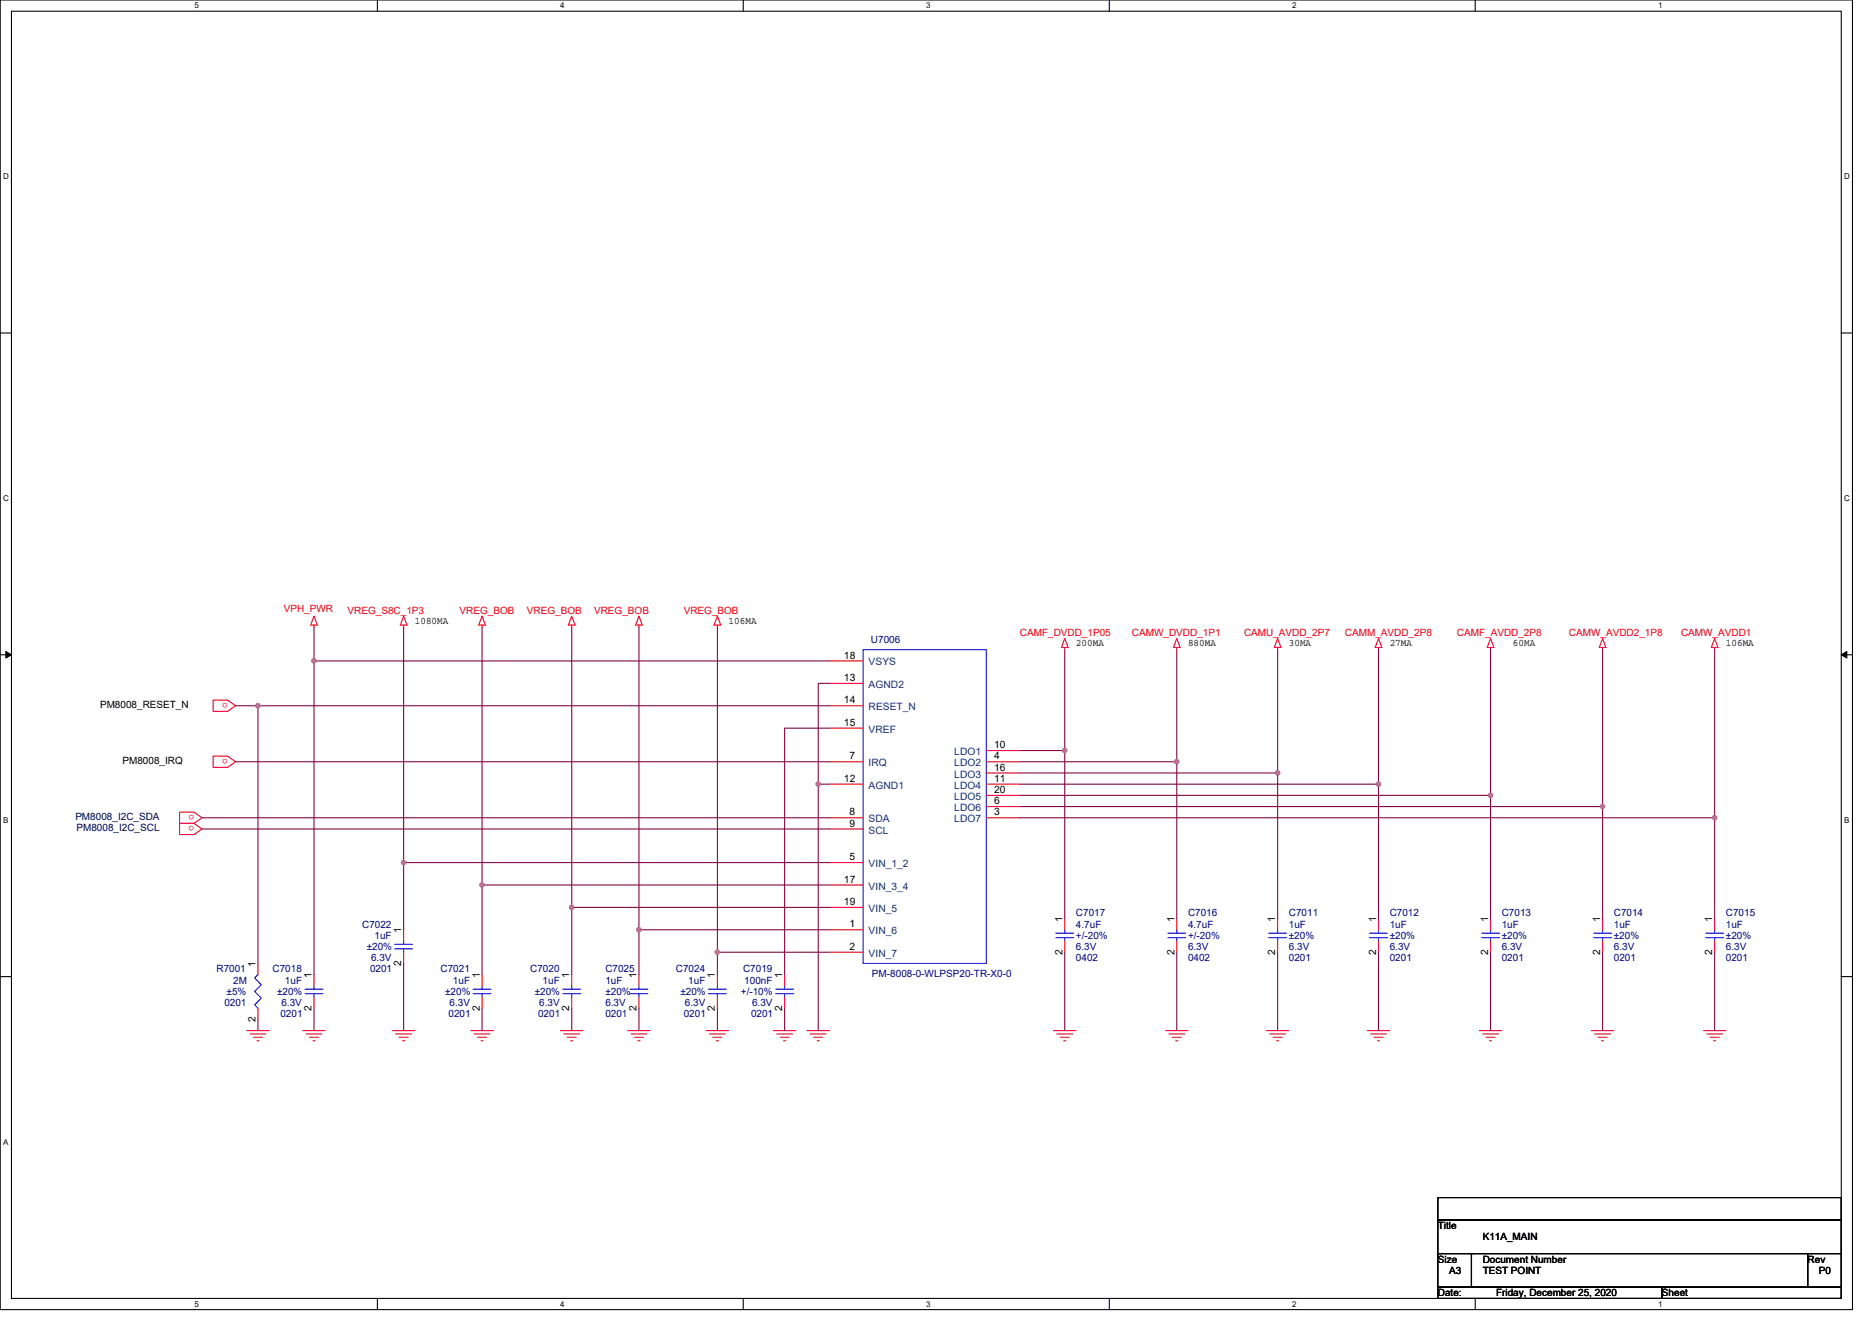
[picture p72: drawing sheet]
<svg xmlns="http://www.w3.org/2000/svg" width="297mm" height="210mm" viewBox="0 0 297 210" stroke-linecap="round" stroke-linejoin="round" font-family="sans-serif">
<defs><g id="words">
<g font-size="1.6" fill="#f00">
<text x="45" y="97.1">VPH_PWR</text>
<text x="55.2" y="97.4">VREG_S8C_1P3</text>
<text x="72.9" y="97.4">VREG_BOB</text>
<text x="83.6" y="97.4">VREG_BOB</text>
<text x="94.3" y="97.4">VREG_BOB</text>
<text x="108.5" y="97.4">VREG_BOB</text>
<text x="161.8" y="101">CAMF_DVDD_1P05</text>
<text x="179.6" y="101">CAMW_DVDD_1P1</text>
<text x="197.4" y="101">CAMU_AVDD_2P7</text>
<text x="213.4" y="101">CAMM_AVDD_2P8</text>
<text x="231.2" y="101">CAMF_AVDD_2P8</text>
<text x="249" y="101">CAMW_AVDD2_1P8</text>
<text x="266.7" y="101">CAMW_AVDD1</text>
<text x="36.1" y="111.6" transform="rotate(180 36.1 111.6)">o</text>
<text x="36.1" y="120.5" transform="rotate(180 36.1 120.5)">o</text>
<text x="30.8" y="129.4" transform="rotate(180 30.8 129.4)">o</text>
<text x="30.8" y="131.1" transform="rotate(180 30.8 131.1)">o</text>
</g>
<g font-size="1.6">
<text x="65.8" y="99">1080MA</text>
<text x="115.6" y="99">106MA</text>
<text x="133.9" y="104.5">18</text>
<text x="170.7" y="102.6">200MA</text>
<text x="188.5" y="102.6">880MA</text>
<text x="204.5" y="102.6">30MA</text>
<text x="220.5" y="102.6">27MA</text>
<text x="240.1" y="102.6">60MA</text>
<text x="273.9" y="102.6">106MA</text>
<text x="15.9" y="112.4">PM8008_RESET_N</text>
<text x="133.9" y="111.6">14</text>
<text x="133.9" y="108.1">13</text>
<text x="133.9" y="115.2">15</text>
<text x="157.8" y="118.7">10</text>
<text x="19.4" y="121.3">PM8008_IRQ</text>
<text x="133.9" y="124.1">12</text>
<text x="134.8" y="120.5">7</text>
<text x="157.8" y="120.5">4</text>
<text x="157.8" y="122.3">16</text>
<text x="157.8" y="124.1">11</text>
<text x="157.8" y="125.9">20</text>
<text x="134.8" y="131.2">9</text>
<text x="134.8" y="129.4">8</text>
<text x="157.8" y="127.6">6</text>
<text x="157.8" y="129.4">3</text>
<text x="134.8" y="136.5">5</text>
<text x="133.9" y="140.1">17</text>
<text x="133.9" y="143.6">19</text>
<text x="63.7" y="148.1" transform="rotate(-90 63.7 148.1)">1</text>
<text x="134.8" y="147.2">1</text>
<text x="168.6" y="146.3" transform="rotate(-90 168.6 146.3)">1</text>
<text x="186.3" y="146.3" transform="rotate(-90 186.3 146.3)">1</text>
<text x="202.3" y="146.3" transform="rotate(-90 202.3 146.3)">1</text>
<text x="218.4" y="146.3" transform="rotate(-90 218.4 146.3)">1</text>
<text x="236.1" y="146.3" transform="rotate(-90 236.1 146.3)">1</text>
<text x="253.9" y="146.3" transform="rotate(-90 253.9 146.3)">1</text>
<text x="271.7" y="146.3" transform="rotate(-90 271.7 146.3)">1</text>
<text x="40.6" y="153.4" transform="rotate(-90 40.6 153.4)">1</text>
<text x="49.4" y="155.2" transform="rotate(-90 49.4 155.2)">1</text>
<text x="63.7" y="153.3" transform="rotate(-90 63.7 153.3)">2</text>
<text x="76.1" y="155.2" transform="rotate(-90 76.1 155.2)">1</text>
<text x="90.3" y="155.2" transform="rotate(-90 90.3 155.2)">1</text>
<text x="101" y="155.2" transform="rotate(-90 101 155.2)">1</text>
<text x="113.4" y="155.2" transform="rotate(-90 113.4 155.2)">1</text>
<text x="124.1" y="155.2" transform="rotate(-90 124.1 155.2)">1</text>
<text x="134.8" y="150.7">2</text>
<text x="168.6" y="151.5" transform="rotate(-90 168.6 151.5)">2</text>
<text x="186.3" y="151.5" transform="rotate(-90 186.3 151.5)">2</text>
<text x="202.3" y="151.5" transform="rotate(-90 202.3 151.5)">2</text>
<text x="218.4" y="151.5" transform="rotate(-90 218.4 151.5)">2</text>
<text x="236.1" y="151.5" transform="rotate(-90 236.1 151.5)">2</text>
<text x="253.9" y="151.5" transform="rotate(-90 253.9 151.5)">2</text>
<text x="271.7" y="151.5" transform="rotate(-90 271.7 151.5)">2</text>
<text x="49.4" y="160.4" transform="rotate(-90 49.4 160.4)">2</text>
<text x="76.1" y="160.4" transform="rotate(-90 76.1 160.4)">2</text>
<text x="90.3" y="160.4" transform="rotate(-90 90.3 160.4)">2</text>
<text x="101" y="160.4" transform="rotate(-90 101 160.4)">2</text>
<text x="113.4" y="160.4" transform="rotate(-90 113.4 160.4)">2</text>
<text x="124.1" y="160.4" transform="rotate(-90 124.1 160.4)">2</text>
<text x="40.6" y="162.2" transform="rotate(-90 40.6 162.2)">2</text>
<text x="228.2" y="195.1">Title</text>
<text x="235.3" y="196.8">K11A_MAIN</text>
<text x="228.2" y="200.4">Size</text>
<text x="229.9" y="202.2">A3</text>
<text x="235.3" y="200.4">Document Number</text>
<text x="235.3" y="202.2">TEST POINT</text>
<text x="286.8" y="200.4">Rev</text>
<text x="288.6" y="202.2">P0</text>
<text x="228.2" y="205.7">Date:</text>
<text x="237.4" y="205.7">Friday, December 25, 2020</text>
<text x="263.7" y="205.7">Sheet</text>
</g>
<g font-size="1.6" fill="#004080">
<text x="137.8" y="105.6">VSYS</text>
<text x="137.8" y="112.7">RESET_N</text>
<text x="137.8" y="109.2">AGND2</text>
<text x="137.8" y="116.3">VREF</text>
<text x="151.4" y="119.8">LDO1</text>
<text x="137.8" y="121.6">IRQ</text>
<text x="137.8" y="125.2">AGND1</text>
<text x="151.4" y="121.6">LDO2</text>
<text x="151.4" y="123.4">LDO3</text>
<text x="151.4" y="125.2">LDO4</text>
<text x="137.8" y="130.5">SDA</text>
<text x="151.4" y="127">LDO5</text>
<text x="151.4" y="128.7">LDO6</text>
<text x="151.4" y="130.5">LDO7</text>
<text x="137.8" y="137.6">VIN_1_2</text>
<text x="137.8" y="132.3">SCL</text>
<text x="137.8" y="141.2">VIN_3_4</text>
<text x="137.8" y="144.7">VIN_5</text>
<text x="137.8" y="148.3">VIN_6</text>
<text x="137.8" y="151.8">VIN_7</text>
</g>
<g font-size="1.6" fill="#000080">
<text x="138.2" y="102">U7006</text>
<text x="57.5" y="147.2">C7022</text>
<text x="59.4" y="149">1uF</text>
<text x="170.7" y="145.4">C7017</text>
<text x="170.7" y="147.2">4.7uF</text>
<text x="170.7" y="149">+/-20%</text>
<text x="188.5" y="145.4">C7016</text>
<text x="188.5" y="147.2">4.7uF</text>
<text x="188.5" y="149">+/-20%</text>
<text x="204.5" y="145.4">C7011</text>
<text x="204.5" y="147.2">1uF</text>
<text x="204.5" y="149">±20%</text>
<text x="220.5" y="145.4">C7012</text>
<text x="220.5" y="147.2">1uF</text>
<text x="220.5" y="149">±20%</text>
<text x="238.3" y="145.4">C7013</text>
<text x="238.3" y="147.2">1uF</text>
<text x="238.3" y="149">±20%</text>
<text x="256.1" y="145.4">C7014</text>
<text x="256.1" y="147.2">1uF</text>
<text x="256.1" y="149">±20%</text>
<text x="273.9" y="145.4">C7015</text>
<text x="273.9" y="147.2">1uF</text>
<text x="273.9" y="149">±20%</text>
<text x="34.4" y="154.3">R7001</text>
<text x="43.2" y="154.3">C7018</text>
<text x="58.2" y="150.8">±20%</text>
<text x="58.7" y="154.3">0201</text>
<text x="58.9" y="152.5">6.3V</text>
<text x="69.9" y="154.3">C7021</text>
<text x="84.1" y="154.3">C7020</text>
<text x="96.1" y="154.3">C7025</text>
<text x="107.2" y="154.3">C7024</text>
<text x="117.9" y="154.3">C7019</text>
<text x="138.4" y="155">PM-8008-0-WLPSP20-TR-X0-0</text>
<text x="170.7" y="152.5">0402</text>
<text x="170.7" y="150.8">6.3V</text>
<text x="188.5" y="152.5">0402</text>
<text x="188.5" y="150.8">6.3V</text>
<text x="204.5" y="152.5">0201</text>
<text x="204.5" y="150.8">6.3V</text>
<text x="220.5" y="152.5">0201</text>
<text x="220.5" y="150.8">6.3V</text>
<text x="238.3" y="152.5">0201</text>
<text x="238.3" y="150.8">6.3V</text>
<text x="256.1" y="152.5">0201</text>
<text x="256.1" y="150.8">6.3V</text>
<text x="273.9" y="152.5">0201</text>
<text x="273.9" y="150.8">6.3V</text>
<text x="35.6" y="159.7">0201</text>
<text x="36" y="157.9">±5%</text>
<text x="37" y="156.1">2M</text>
<text x="44" y="157.9">±20%</text>
<text x="44.5" y="161.4">0201</text>
<text x="44.7" y="159.7">6.3V</text>
<text x="45.2" y="156.1">1uF</text>
<text x="70.6" y="157.9">±20%</text>
<text x="71.2" y="161.4">0201</text>
<text x="71.3" y="159.7">6.3V</text>
<text x="71.9" y="156.1">1uF</text>
<text x="84.9" y="157.9">±20%</text>
<text x="85.4" y="161.4">0201</text>
<text x="85.6" y="159.7">6.3V</text>
<text x="86.1" y="156.1">1uF</text>
<text x="96.1" y="156.1">1uF</text>
<text x="96.1" y="161.4">0201</text>
<text x="96.1" y="159.7">6.3V</text>
<text x="96.1" y="157.9">±20%</text>
<text x="108" y="157.9">±20%</text>
<text x="108.5" y="161.4">0201</text>
<text x="108.7" y="159.7">6.3V</text>
<text x="109.2" y="156.1">1uF</text>
<text x="117.6" y="157.9">+/-10%</text>
<text x="118.1" y="156.1">100nF</text>
<text x="119.2" y="161.4">0201</text>
<text x="119.3" y="159.7">6.3V</text>
</g>
<g font-size="1.6" fill="#000040">
<text x="12" y="130.2">PM8008_I2C_SDA</text>
<text x="12.1" y="131.9">PM8008_I2C_SCL</text>
</g>
<g font-size="1.3">
<text x="30.8" y="1.3">5</text>
<text x="88.9" y="1.3">4</text>
<text x="147" y="1.3">3</text>
<text x="205" y="1.3">2</text>
<text x="263.1" y="1.3">1</text>
<text x=".5" y="28.4">D</text>
<text x="292.6" y="28.4">D</text>
<text x=".5" y="79.5">C</text>
<text x="292.6" y="79.5">C</text>
<text x=".5" y="130.6">B</text>
<text x="292.6" y="130.6">B</text>
<text x=".5" y="181.7">A</text>
<text x="30.8" y="207.4">5</text>
<text x="88.9" y="207.4">4</text>
<text x="147" y="207.4">3</text>
<text x="205" y="207.4">2</text>
<text x="263.1" y="207.4">1</text>
</g>
</g></defs>
<path d="M0 0h293.9v207.9h-293.9zM1.8 1.8h290.4v204.3h-290.4z" fill="none" stroke="#000" stroke-width=".17"/>
<g fill="#fff">
<path d="M30.8 .2h.7v1.4h-.7z"/>
<path d="M30.8 206.3h.7v1.4h-.7z"/>
</g>
<path d="M59.9 0v1.8M59.9 206.1v1.8" fill="none" stroke="#000" stroke-width=".17"/>
<g fill="#fff">
<path d="M88.9 .2h.7v1.4h-.7z"/>
<path d="M88.9 206.3h.7v1.4h-.7z"/>
</g>
<path d="M117.9 0v1.8M117.9 206.1v1.8" fill="none" stroke="#000" stroke-width=".17"/>
<g fill="#fff">
<path d="M147 .2h.7v1.4h-.7z"/>
<path d="M147 206.3h.7v1.4h-.7z"/>
</g>
<path d="M176 0v1.8M176 206.1v1.8" fill="none" stroke="#000" stroke-width=".17"/>
<g fill="#fff">
<path d="M205 .2h.7v1.4h-.7z"/>
<path d="M205 206.3h.7v1.4h-.7z"/>
</g>
<path d="M234.1 0v1.8M234.1 206.1v1.8" fill="none" stroke="#000" stroke-width=".17"/>
<g fill="#fff">
<path d="M263.1 .2h.7v1.4h-.7z"/>
<path d="M263.1 206.3h.7v1.4h-.7z"/>
<path d="M.5 27.3h.9v1.4h-.9z"/>
<path d="M292.6 27.3h.9v1.4h-.9z"/>
<path d="M.5 78.4h.9v1.4h-.9z"/>
<path d="M292.6 78.4h.9v1.4h-.9z"/>
</g>
<path d="M0 52.9h1.8M292.2 52.9h1.7" fill="none" stroke="#000" stroke-width=".17"/>
<g fill="#fff">
<path d="M.5 129.5h.8v1.4h-.8z"/>
<path d="M292.6 129.5h.9v1.4h-.9z"/>
</g>
<path d="M0 103.9h1.8M292.2 103.9h1.7" fill="none" stroke="#000" stroke-width=".17"/>
<path d="M.9 103.4l.9 .5-.9 .5zM292.2 103.9l.8-.5v1z" fill="#000" stroke="#000" stroke-width=".16"/>
<path d="M.5 180.5h.8v1.4h-.8z" fill="#fff"/>
<path d="M0 155h1.8M292.2 155h1.7M228.2 190.1h64v3.5h-64zM228.2 193.6h64v5.4h-64zM228.2 199h5.3v5.3h-5.3zM233.5 199h53.3v5.3h-53.3zM286.8 199h5.4v5.3h-5.4zM228.2 204.3h35.5v1.8h-35.5zM263.7 204.3h28.5v1.8h-28.5z" fill="none" stroke="#000" stroke-width=".17"/>
<g fill="none" stroke="#f00" stroke-width=".17">
<path d="M49.8 97.8l.6 1.4h-1.1zM49.8 99.2v.4M64 97.8l.6 1.4h-1.1zM64 99.2v.4M76.5 97.8l.5 1.4h-1zM76.5 99.2v.4M90.7 97.8l.5 1.4h-1zM90.7 99.2v.4M101.4 99.2v.4M101.4 97.8l.5 1.4h-1zM113.8 97.8l.6 1.4h-1.1zM113.8 99.2v.4"/>
<path d="M33.8 111.1h2.3l1.3 .9-1.3 .9h-2.3zM131.6 115.6h5.3M131.6 112h5.3M131.6 104.9h5.3M131.6 108.5h5.3M156.5 119.1h5.3M168.9 101.3l.6 1.5h-1.1zM168.9 102.8v.3M186.7 101.3l.6 1.5h-1.1zM186.7 102.8v.3M202.7 101.3l.6 1.5h-1.1zM202.7 102.8v.3"/>
<path d="M218.7 101.3l.6 1.5h-1.1zM218.7 102.8v.3M236.5 101.3l.5 1.5h-1zM236.5 102.8v.3M254.3 101.3l.5 1.5h-1zM254.3 102.8v.3M272.1 101.3l.5 1.5h-1.1zM272.1 102.8v.3M28.5 128.9h2.3l1.2 .9-1.2 .9h-2.3zM28.5 130.7h2.3l1.2 .9-1.2 .9h-2.3zM33.8 120h2.3l1.3 .9-1.3 .9h-2.3zM131.6 136.9h5.3"/>
<path d="M131.6 131.6h5.3M131.6 129.8h5.3M131.6 120.9h5.3M131.6 124.5h5.3M156.5 120.9h5.3M156.5 122.7h5.3M156.5 124.5h5.3M156.5 126.2h5.3M156.5 128h5.3M156.5 129.8h5.3M40.9 152.9v1.8M49.8 154.7v1.8"/>
<path d="M49.8 158.2v1.8M64 147.6v1.8M64 151.1v1.8M76.5 154.7v1.8M76.5 158.2v1.8M90.7 154.7v1.8M90.7 158.2v1.8M101.4 154.7v1.8M101.4 158.2v1.8M113.8 154.7v1.8M113.8 158.2v1.8M124.5 154.7v1.8"/>
<path d="M124.5 158.2v1.8M131.6 140.5h5.3M131.6 144h5.3M131.6 147.6h5.3M131.6 151.1h5.3M168.9 145.8v1.8M168.9 149.4v1.7M186.7 145.8v1.8M186.7 149.4v1.7M202.7 145.8v1.8M202.7 149.4v1.7M218.7 145.8v1.8"/>
<path d="M218.7 149.4v1.7M236.5 145.8v1.8M236.5 149.4v1.7M254.3 145.8v1.8M254.3 149.4v1.7M272.1 145.8v1.8M272.1 149.4v1.7M39.2 163.6h3.5M39.7 164.1h2.5M40.2 164.6h1.5M40.8 165.2h.3M40.9 160v1.8"/>
<path d="M48 163.6h3.6M48.6 164.1h2.5M49.1 164.6h1.4M49.7 165.2h.3M62.3 163.6h3.5M62.8 164.1h2.5M63.3 164.6h1.5M63.9 165.2h.3M74.7 163.6h3.6M75.2 164.1h2.5M75.8 164.6h1.4M76.3 165.2h.4"/>
<path d="M88.9 163.6h3.6M89.5 164.1h2.5M90 164.6h1.4M90.5 165.2h.4M99.6 163.6h3.6M100.1 164.1h2.5M100.7 164.6h1.4M101.2 165.2h.4M112.1 163.6h3.5M112.6 164.1h2.5M113.1 164.6h1.5M113.7 165.2h.3"/>
<path d="M122.7 163.6h3.6M123.3 164.1h2.4M123.8 164.6h1.4M124.3 165.2h.4M128.1 163.6h3.5M128.6 164.1h2.5M129.1 164.6h1.5M129.7 165.2h.3M167.2 163.6h3.5M167.7 164.1h2.5M168.2 164.6h1.5M168.8 165.2h.3"/>
<path d="M185 163.6h3.5M185.5 164.1h2.5M186 164.6h1.4M186.6 165.2h.3M201 163.6h3.5M201.5 164.1h2.5M202 164.6h1.5M202.6 165.2h.3M217 163.6h3.5M217.5 164.1h2.5M218 164.6h1.5M218.6 165.2h.3"/>
<path d="M234.7 163.6h3.6M235.3 164.1h2.5M235.8 164.6h1.4M236.3 165.2h.4M252.5 163.6h3.6M253 164.1h2.5M253.6 164.6h1.4M254.1 165.2h.4M270.3 163.6h3.6M270.8 164.1h2.5M271.4 164.6h1.4M271.9 165.2h.3"/>
</g>
<g fill="none" stroke="#00f" stroke-width=".17">
<path d="M136.9 103.1h19.6v49.8h-19.6zM40.9 154.7l-.5 .5 1.1 1.1-1.1 1.1 1.1 1-1.1 1.1 .5 .5M48.4 157h2.8M48.4 157.7h2.8M49.8 156.5v.5M49.8 157.7v.5M62.6 149.9h2.9M62.6 150.6h2.9M64 149.4v.5M64 150.6v.5M75.1 157h2.8M75.1 157.7h2.8"/>
<path d="M76.5 156.5v.5M76.5 157.7v.5M89.3 157h2.8M89.3 157.7h2.8M90.7 156.5v.5M90.7 157.7v.5M100 157h2.8M100 157.7h2.8M101.4 156.5v.5M101.4 157.7v.5M112.4 157h2.8M112.4 157.7h2.8"/>
<path d="M113.8 156.5v.5M113.8 157.7v.5M123.1 157h2.8M123.1 157.7h2.8M124.5 156.5v.5M124.5 157.7v.5M167.5 148.1h2.9M167.5 148.8h2.9M168.9 147.6v.5M168.9 148.8v.6M185.3 148.1h2.8M185.3 148.8h2.8"/>
<path d="M186.7 147.6v.5M186.7 148.8v.6M201.3 148.1h2.8M201.3 148.8h2.8M202.7 147.6v.5M202.7 148.8v.6M217.3 148.1h2.9M217.3 148.8h2.9M218.7 147.6v.5M218.7 148.8v.6M235.1 148.1h2.8M235.1 148.8h2.8"/>
<path d="M236.5 147.6v.5M236.5 148.8v.6M252.9 148.1h2.8M252.9 148.8h2.8M254.3 147.6v.5M254.3 148.8v.6M270.7 148.1h2.8M270.7 148.8h2.8M272.1 147.6v.5M272.1 148.8v.6"/>
</g>
<g fill="none" stroke="#800040" stroke-width=".17">
<path d="M49.8 99.6v5.3M64 99.6v37.3M76.5 99.6v40.9M90.7 99.6v44.4M101.4 99.6v48M113.8 99.6v51.5M37.4 112h3.5M40.9 112v40.9M40.9 112h90.7M49.8 104.9v49.8M49.8 104.9h81.8M131.6 108.5h-1.8v16"/>
<path d="M131.6 115.6h-7.1v39.1M161.8 119.1h7.1v26.7M168.9 103.1v16M186.7 103.1v17.8M202.7 103.1v19.6M218.7 103.1v21.4M236.5 103.1v23.1M254.3 103.1v24.9M272.1 103.1v26.7M32 129.8h99.6M32 131.6h99.6M37.4 120.9h94.2"/>
<path d="M64 136.9v10.7M64 136.9h67.6M129.8 124.5v39.1M129.8 124.5h1.8M161.8 120.9h24.9M161.8 129.8h110.3M161.8 124.5h56.9M161.8 128h92.5M161.8 122.7h40.9M161.8 126.2h74.7M186.7 120.9v24.9M202.7 122.7v23.1"/>
<path d="M218.7 124.5v21.3M236.5 126.2v19.6M254.3 128v17.8M272.1 129.8v16M64 152.9v10.7M76.5 140.5v14.2M76.5 140.5h55.1M90.7 144v10.7M90.7 144h40.9M101.4 147.6v7.1M101.4 147.6h30.2M113.8 151.1v3.6"/>
<path d="M113.8 151.1h17.8M168.9 151.1v12.5M186.7 151.1v12.5M202.7 151.1v12.5M218.7 151.1v12.5M236.5 151.1v12.5M254.3 151.1v12.5M272.1 151.1v12.5M40.9 161.8v1.8M49.8 160v3.6M76.5 160v3.6M90.7 160v3.6"/>
<path d="M101.4 160v3.6M113.8 160v3.6M124.5 160v3.6"/>
</g>
<g fill="#f0f" stroke="#f0f" stroke-width=".17">
<circle cx="64" cy="136.9" r=".35"/>
<circle cx="76.5" cy="140.4" r=".35"/>
<circle cx="90.7" cy="144" r=".35"/>
<circle cx="101.4" cy="147.6" r=".35"/>
<circle cx="113.8" cy="151.1" r=".35"/>
<circle cx="168.9" cy="119.1" r=".35"/>
<circle cx="186.7" cy="120.9" r=".35"/>
<circle cx="202.7" cy="122.7" r=".35"/>
<circle cx="218.7" cy="124.4" r=".35"/>
<circle cx="236.5" cy="126.2" r=".35"/>
<circle cx="254.3" cy="128" r=".35"/>
<circle cx="272.1" cy="129.8" r=".35"/>
<circle cx="49.8" cy="104.9" r=".35"/>
<circle cx="40.9" cy="112" r=".35"/>
<circle cx="129.8" cy="124.4" r=".35"/>
</g>
<use href="#words"/>
</svg>
